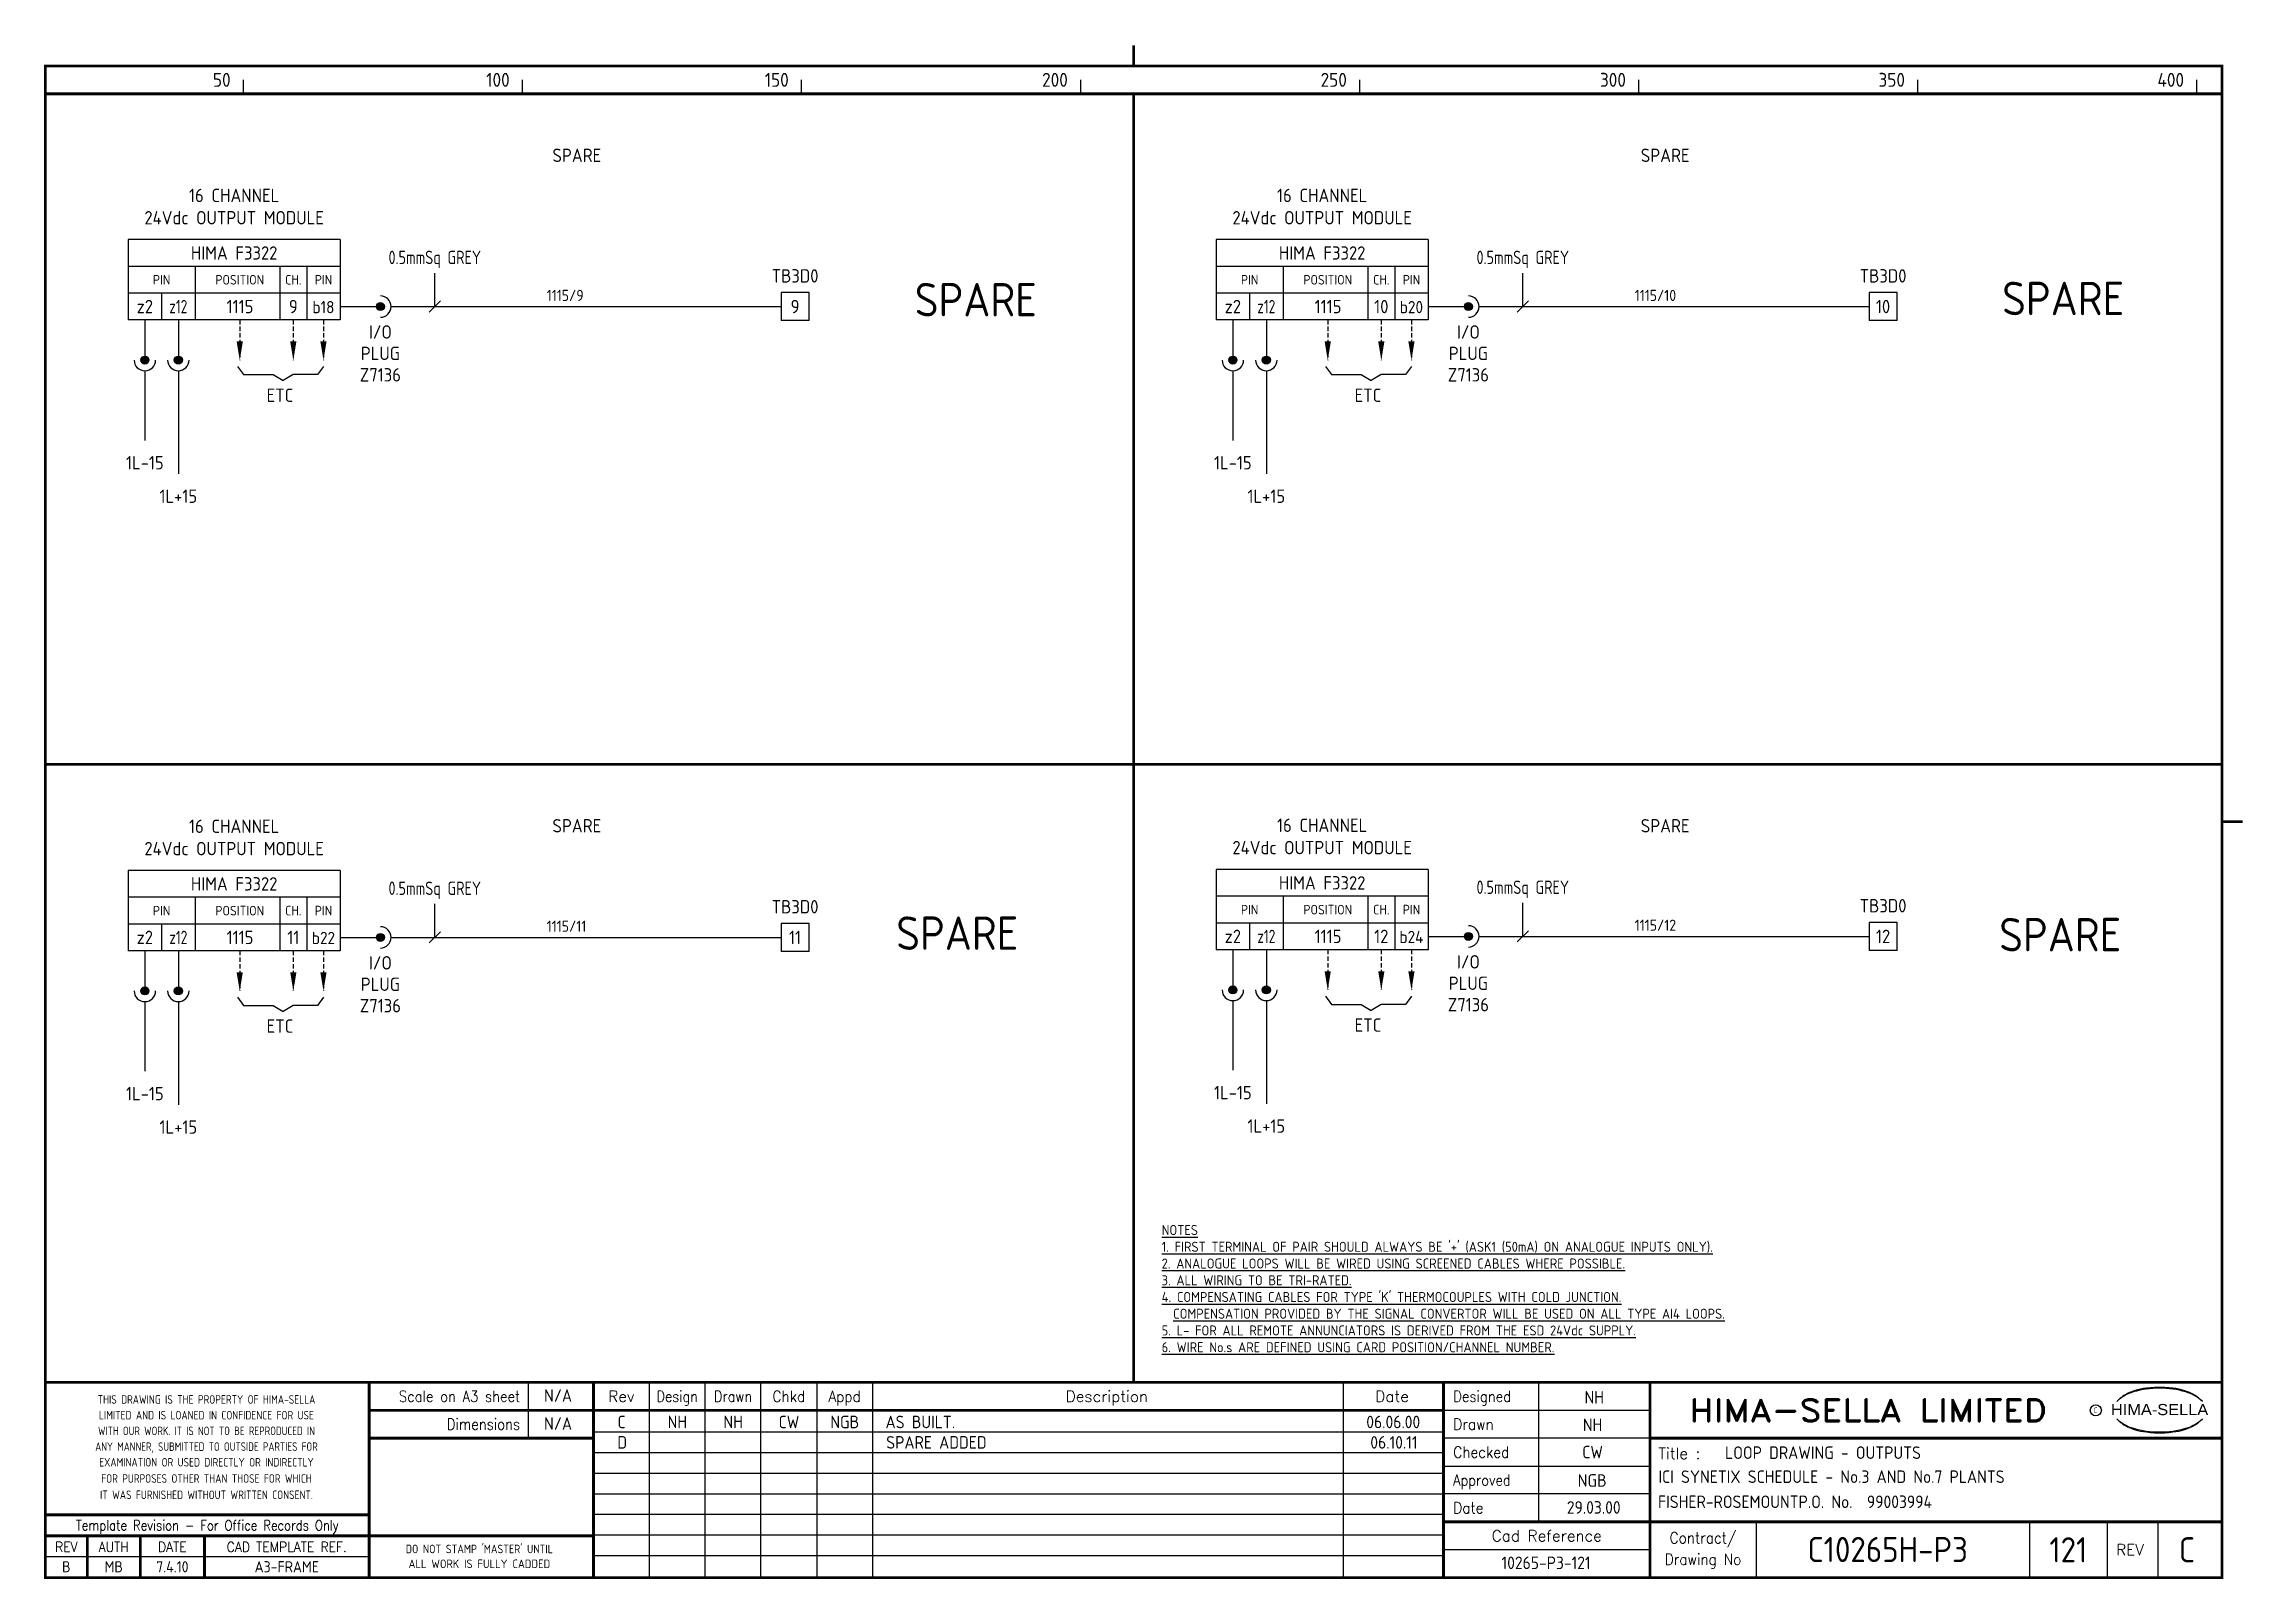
# Model space of a CAD drawing. Extents: x 14 to 408, y 0 to 275.
import ezdxf
from ezdxf.enums import TextEntityAlignment as Align

# ---------------------------------------------------------------- set-up
doc = ezdxf.new("R2010")
doc.units = 0
doc.header["$LTSCALE"] = 0.25
doc.header["$MEASUREMENT"] = 0
doc.linetypes.add('HIDDEN2', pattern=[4.7625, 3.175, -1.5875])
for name, color, linetype in [('00-DRG_FRAME', 12, 'CONTINUOUS'), ('01-DRAW', 7, 'CONTINUOUS'), ('051-TEXT', 2, 'CONTINUOUS'), ('117', 7, 'CONTINUOUS'), ('117-TEXT', 2, 'CONTINUOUS')]:
    doc.layers.add(name, color=color, linetype=linetype)
doc.styles.add('ARIAL', font='arial.ttf', dxfattribs={"height": 2.5})
doc.styles.add('ISO', font='iso.shx')
doc.styles.add('ROMAND', font='ROMAND')

msp = doc.modelspace()

# ---------------------------------------------------------------- texts
at = {"layer": '00-DRG_FRAME', "style": 'ISO'}
for s, p in [('50', (47.69, 267.75)), ('100', (97.69, 267.75)), ('150', (147.69, 267.75)), ('200', (197.69, 267.75)), ('250', (247.69, 267.75)), ('300', (297.69, 267.75)), ('350', (347.69, 267.75)), ('400', (397.69, 267.75))]:
    msp.add_text(s, height=2.5, dxfattribs=at).set_placement(p, align=Align.RIGHT)
at = {"layer": '00-DRG_FRAME', "color": 3, "style": 'ISO'}
for s, width, p in [('THIS DRAWING IS THE PROPERTY OF HIMA-SELLA', 0.9, (43.36, 32.44)), ("DO NOT STAMP 'MASTER' UNTIL", 0.95, (92.25, 5.79))]:
    msp.add_text(s, height=1.53, dxfattribs=dict(at, width=width)).set_placement(p, align=Align.MIDDLE)
at = {"layer": '00-DRG_FRAME', "color": 4, "style": 'ROMAND', "width": 0.87}
for s, p in [('Scale on A3 sheet', (99.54, 32)), ('Dimensions', (99.54, 27.01))]:
    msp.add_text(s, height=2, dxfattribs=at).set_placement(p, align=Align.RIGHT)
at = {"layer": '00-DRG_FRAME', "color": 4, "style": 'ROMAND'}
for s, p in [('Rev', (117.7, 32)), ('Description', (204.69, 32)), ('Date', (255.79, 32))]:
    msp.add_text(s, height=2, dxfattribs=at).set_placement(p, align=Align.CENTER)
for s, width, p in [('Design', 0.85, (127.7, 32)), ('Drawn', 0.85, (137.7, 32)), ('Chkd', 0.9, (147.7, 32)), ('Appd', 0.9, (157.7, 32))]:
    msp.add_text(s, height=2, dxfattribs=dict(at, width=width)).set_placement(p, align=Align.CENTER)
for s, width, p in [('Designed', 0.87, (266.75, 32)), ('Drawn', 0.9, (266.75, 27)), ('Checked', 0.9, (266.75, 22)), ('Approved', 0.85, (266.75, 17)), ('Date', 0.9, (266.75, 12))]:
    msp.add_text(s, height=2, dxfattribs=dict(at, width=width)).set_placement(p)
at = {"layer": '00-DRG_FRAME', "style": 'ROMAND', "width": 1.15}
msp.add_text('HIMA-SELLA LIMITED', height=4, dxfattribs=at).set_placement((341.1, 30.5), align=Align.MIDDLE)
at = {"layer": '00-DRG_FRAME', "style": 'ARIAL', "width": 1.05}
msp.add_text('HIMA-SELLA', height=2, dxfattribs=at).set_placement((393.3, 29.63), align=Align.CENTER)
at = {"layer": '00-DRG_FRAME', "color": 3, "style": 'ISO'}
for s, width, p in [('LIMITED AND IS LOANED IN CONFIDENCE FOR USE', 0.9, (43.36, 29.62)), ('ANY MANNER, SUBMITTED TO OUTSIDE PARTIES FOR', 0.87, (43.36, 23.99)), ('WITH OUR WORK. IT IS NOT TO BE REPRODUCED IN', 0.87, (43.36, 26.81)), ('EXAMINATION OR USED DIRECTLY OR INDIRECTLY', 0.9, (43.36, 21.18)), ('IT WAS FURNISHED WITHOUT WRITTEN CONSENT.', 0.9, (43.36, 15.35)), ('FOR PURPOSES OTHER THAN THOSE FOR WHICH', 0.9, (43.36, 18.27))]:
    msp.add_text(s, height=1.53, dxfattribs=dict(at, width=width)).set_placement(p, align=Align.MIDDLE_CENTER)
at = {"layer": '00-DRG_FRAME', "color": 3, "style": 'ISO', "width": 0.9}
msp.add_text('C', height=1, dxfattribs=at).set_placement((381.84, 30), align=Align.CENTER)
at = {"layer": '00-DRG_FRAME', "color": 4, "style": 'ROMAND'}
msp.add_text('Title :', height=2, dxfattribs=at).set_placement((303.5, 21.75))
for s, height, width, p in [('Template Revision - For Office Records Only', 1.8, 0.85, (43.5, 9.62)), ('Contract/', 2, 0.9, (311.5, 7.5)), ('REV', 1.8, 0.9, (18.25, 6)), ('AUTH', 1.8, 0.9, (26.75, 6)), ('DATE', 1.8, 0.9, (37.25, 6)), ('CAD TEMPLATE REF.', 1.8, 0.9, (57.75, 6)), ('Drawing No', 2, 0.9, (311.5, 3.5))]:
    msp.add_text(s, height=height, dxfattribs=dict(at, width=width)).set_placement(p, align=Align.MIDDLE)
for s, p in [('Cad Reference', (283.5, 8)), ('REV', (388, 5.5))]:
    msp.add_text(s, height=2, dxfattribs=at).set_placement(p, align=Align.MIDDLE)
at = {"layer": '00-DRG_FRAME', "color": 41, "style": 'ISO'}
for s, p in [('B', (18.25, 1.45)), ('MB', (26.75, 1.45)), ('7.4.10', (37.25, 1.45)), ('A3-FRAME', (57.75, 1.45))]:
    msp.add_text(s, height=2, dxfattribs=at).set_placement(p, align=Align.CENTER)
at = {"layer": '00-DRG_FRAME', "color": 3, "style": 'ISO'}
msp.add_text('ALL WORK IS FULLY CADDED', height=1.53, dxfattribs=at).set_placement((92.25, 2.98), align=Align.MIDDLE_CENTER)
at = {"layer": '00-DRG_FRAME', "char_height": 6, "width": 46.4903, "attachment_point": 1, "style": 'ISO'}
for insert in [(170.27, 232.59), (365.1, 232.81), (166.95, 119.03), (364.57, 118.76)]:
    msp.add_mtext('{SPARE}', dxfattribs=dict(at, insert=insert))
at = {"layer": '01-DRAW', "insert": (214.51, 63.71), "char_height": 1.8, "width": 133.83, "attachment_point": 1, "style": 'ISO'}
msp.add_mtext("{\\Fiso.shx;\\LNOTES\\P1. FIRST TERMINAL OF PAIR SHOULD ALWAYS BE '+' (ASK1 (50mA) ON ANALOGUE INPUTS ONLY).\\P2. ANALOGUE LOOPS WILL BE WIRED USING SCREENED CABLES WHERE POSSIBLE.\\P3. ALL WIRING TO BE TRI-RATED.\\P4. COMPENSATING CABLES FOR TYPE 'K' THERMOCOUPLES WITH COLD JUNCTION.\\P  COMPENSATION PROVIDED BY THE SIGNAL CONVERTOR WILL BE USED ON ALL TYPE AI4 LOOPS.\\P5. L- FOR ALL REMOTE ANNUNCIATORS IS DERIVED FROM THE ESD 24Vdc SUPPLY.\\P6. WIRE No.s ARE DEFINED USING CARD POSITION/CHANNEL NUMBER.}", dxfattribs=at)
at = {"layer": '117-TEXT', "style": 'ISO'}
for s, height, p in [('SPARE', 2.4, (109.72, 254.27)), ('SPARE', 2.4, (304.72, 254.27)), ('16 CHANNEL', 2.4, (48.32, 247.08)), ('16 CHANNEL', 2.4, (243.26, 247.08)), ('24Vdc OUTPUT MODULE', 2.4, (48.32, 243.08)), ('24Vdc OUTPUT MODULE', 2.4, (243.26, 243.08)), ('HIMA F3322', 2.4, (48.32, 236.76)), ('HIMA F3322', 2.4, (243.26, 236.76)), ('PIN', 1.728, (35.32, 232.3)), ('POSITION', 1.728, (49.32, 232.3)), ('CH.', 1.728, (58.92, 232.3)), ('PIN', 1.73, (64.32, 232.3)), ('PIN', 1.728, (230.26, 232.3)), ('POSITION', 1.728, (244.26, 232.3)), ('CH.', 1.728, (253.86, 232.3)), ('PIN', 1.73, (259.26, 232.3)), ('z2', 2.4, (32.32, 227.16)), ('1115', 2.4, (49.37, 227.16)), ('9', 2.4, (58.92, 227.16)), ('b18', 2.2, (64.32, 227.16)), ('z2', 2.4, (227.26, 227.16)), ('1115', 2.4, (244.32, 227.16)), ('10', 2.4, (253.86, 227.16)), ('b20', 2.2, (259.26, 227.16)), ('I/O', 2.4, (74.52, 222.6)), ('I/O', 2.4, (269.46, 222.6)), ('PLUG', 2.4, (74.52, 218.76)), ('PLUG', 2.4, (269.46, 218.76)), ('Z7136', 2.4, (74.52, 214.92)), ('Z7136', 2.4, (269.46, 214.92)), ('ETC', 2.4, (56.52, 211.26)), ('ETC', 2.4, (251.46, 211.26)), ('16 CHANNEL', 2.4, (48.32, 133.99)), ('SPARE', 2.4, (109.72, 134.08)), ('16 CHANNEL', 2.4, (243.26, 134.17)), ('SPARE', 2.4, (304.72, 134.08)), ('24Vdc OUTPUT MODULE', 2.4, (48.32, 129.99)), ('24Vdc OUTPUT MODULE', 2.4, (243.26, 130.17)), ('HIMA F3322', 2.4, (243.26, 123.85)), ('HIMA F3322', 2.4, (48.32, 123.67)), ('PIN', 1.728, (35.32, 119.2)), ('POSITION', 1.728, (49.32, 119.2)), ('CH.', 1.728, (58.92, 119.2)), ('PIN', 1.73, (64.32, 119.21)), ('PIN', 1.728, (230.26, 119.38)), ('POSITION', 1.728, (244.26, 119.38)), ('CH.', 1.728, (253.86, 119.38)), ('PIN', 1.73, (259.26, 119.39)), ('z2', 2.4, (32.32, 114.07)), ('1115', 2.4, (49.37, 114.07)), ('11', 2.4, (58.92, 114.07)), ('b22', 2.2, (64.32, 114.07)), ('z2', 2.4, (227.26, 114.25)), ('1115', 2.4, (244.32, 114.25)), ('12', 2.4, (253.86, 114.25)), ('b24', 2.2, (259.26, 114.25)), ('I/O', 2.4, (74.52, 109.51)), ('I/O', 2.4, (269.46, 109.69)), ('PLUG', 2.4, (74.52, 105.67)), ('PLUG', 2.4, (269.46, 105.85)), ('Z7136', 2.4, (74.52, 101.83)), ('Z7136', 2.4, (269.46, 102.01)), ('ETC', 2.4, (56.52, 98.17)), ('ETC', 2.4, (251.46, 98.35))]:
    msp.add_text(s, height=height, dxfattribs=at).set_placement(p, align=Align.CENTER)
for s, width, p in [('0.5mmSq GREY', 0.85, (84.27, 235.97)), ('0.5mmSq GREY', 0.85, (279.21, 235.97)), ('z12', 0.8, (38.32, 227.16)), ('z12', 0.8, (233.26, 227.16)), ('0.5mmSq GREY', 0.85, (84.27, 122.88)), ('0.5mmSq GREY', 0.85, (279.21, 123.06)), ('z12', 0.8, (38.32, 114.07)), ('z12', 0.8, (233.26, 114.25))]:
    msp.add_text(s, height=2.4, dxfattribs=dict(at, width=width)).set_placement(p, align=Align.CENTER)
for s, p in [('TB3D0', (148.82, 233.86)), ('TB3D0', (343.76, 233.86)), ('9', (148.82, 228.36)), ('10', (343.76, 228.36)), ('1L-15', (32.32, 200.36)), ('1L-15', (227.26, 200.36)), ('1L+15', (38.32, 194.36)), ('1L+15', (233.26, 194.36)), ('TB3D0', (148.82, 120.77)), ('TB3D0', (343.76, 120.95)), ('11', (148.82, 115.27)), ('12', (343.76, 115.45)), ('1L-15', (32.32, 87.27)), ('1L-15', (227.26, 87.45)), ('1L+15', (38.32, 81.27)), ('1L+15', (233.26, 81.45))]:
    msp.add_text(s, height=2.4, dxfattribs=at).set_placement(p, align=Align.MIDDLE)
at = {"layer": '117-TEXT', "color": 3, "style": 'ISO'}
for s, p in [('1115/9', (104.32, 230.36)), ('1115/10', (299.26, 230.36)), ('1115/11', (104.32, 117.27)), ('1115/12', (299.26, 117.45))]:
    msp.add_text(s, height=2, dxfattribs=at).set_placement(p, align=Align.MIDDLE_LEFT)

# ---------------------------------------------------------------- blocks, each defined once
blk = doc.blocks.new('A3-REVA')
at = {"layer": '051-TEXT', "style": 'ISO'}
for tag, p in [('DESIGNED', (292.01, 31.7)), ('A', (117.73, 27.28)), ('DES', (127.73, 27.28)), ('DRN', (137.73, 27.28)), ('CHKD', (147.73, 27.28)), ('APPD', (157.73, 27.28)), ('DATE', (256, 27.28)), ('DRAWN', (291.72, 26.77)), ('CHECKED', (291.72, 21.89)), ('APPD', (291.65, 16.79)), ('DATE', (291.92, 11.96))]:
    blk.add_attdef(tag, text='', height=2.25, dxfattribs=at).set_placement(p, align=Align.CENTER)
blk.add_attdef('DESCRIPTION', (165.03, 27.28), '', height=2.25, dxfattribs=at)
blk = doc.blocks.new('A3-REVB')
at = {"layer": '051-TEXT', "style": 'ISO'}
for tag, p in [('A', (124.85, -20.36)), ('DES', (134.85, -20.36)), ('DRN', (144.85, -20.36)), ('CHKD', (154.85, -20.36)), ('APPD', (164.85, -20.36)), ('DATE', (263.12, -20.36))]:
    blk.add_attdef(tag, text='', height=2.25, dxfattribs=at).set_placement(p, align=Align.CENTER)
blk.add_attdef('DESCRIPTION', (172.15, -20.36), '', height=2.25, dxfattribs=at)
blk = doc.blocks.new('A3-TITLE')
at = {"layer": '051-TEXT', "style": 'ISO'}
blk.add_attdef('TITLE_1', (315.46, 21.78), '', height=2.25, dxfattribs=at)
for tag, p in [('DRGNO', (376.96, 3.24)), ('REV.', (398.2, 3.24))]:
    blk.add_attdef(tag, text='', height=4.5, dxfattribs=at).set_placement(p, align=Align.CENTER)
blk = doc.blocks.new('A3-CONTRACT')
at = {"layer": '051-TEXT', "color": 41, "style": 'ISO'}
for tag, height, p in [('SCALE', 2.25, (106.71, 31.82)), ('DIMS', 2.25, (106.71, 26.8)), ('CAD-REF', 2.25, (283.73, 1.84)), ('CONTRACT', 4.5, (344.94, 3.1))]:
    blk.add_attdef(tag, text='', height=height, dxfattribs=at).set_placement(p, align=Align.CENTER)
for tag, p in [('TITLE_2', (303.86, 17.28)), ('TITLE_3', (303.79, 12.78))]:
    blk.add_attdef(tag, p, '', height=2.25, dxfattribs=at)

# ---------------------------------------------------------------- linework, layer by layer
at = {"layer": '00-DRG_FRAME'}
for p, q in [((50, 266.5), (50, 269)), ((100, 266.5), (100, 269)), ((150, 266.5), (150, 269)), ((200, 266.5), (200, 269)), ((250, 266.5), (250, 269)), ((300, 266.5), (300, 269)), ((350, 266.5), (350, 269)), ((400, 266.5), (400, 269)), ((101.01, 35.5), (101.01, 25.5)), ((122.7, 35.5), (122.7, 0.5)), ((132.7, 0.5), (132.7, 35.5)), ((142.7, 0.5), (142.7, 35.5)), ((152.7, 35.5), (152.7, 0.5)), ((162.7, 35.5), (162.7, 0.5)), ((247, 35.5), (247, 0.5)), ((282, 35.5), (282, 10.5)), ((265, 30.5), (302, 30.5)), ((265, 26.59), (112.7, 26.59)), ((302, 25.5), (265, 25.5)), ((265, 22.89), (112.7, 22.89)), ((265, 20.5), (302, 20.5)), ((265, 19.19), (112.7, 19.19)), ((265, 15.49), (112.7, 15.49)), ((302, 15.5), (265, 15.5)), ((265, 11.79), (112.7, 11.79)), ((265, 8.09), (112.7, 8.09)), ((321, 10.5), (321, 0.5)), ((370, 10.5), (370, 0.5)), ((384, 0.5), (384, 10.5)), ((393, 10.5), (393, 0.5)), ((72.5, 4.25), (14.5, 4.25)), ((265, 4.39), (112.7, 4.39)), ((302, 5.5), (265, 5.5))]:
    msp.add_line(p, q, dxfattribs=at)
at = {"layer": '00-DRG_FRAME', "const_width": 0.5}
for points in [[(209.5, 271.5), (209.5, 275.18)], [(209.5, 271.5), (209.5, 275.18)], [(14.5, 266.5), (404.5, 266.5)], [(209.5, 35.5), (209.5, 266.5)], [(14.5, 146.31), (404.5, 146.31)], [(404.5, 136), (408.18, 136)], [(404.5, 35.5), (14.5, 35.5)], [(72.5, 0.5), (72.5, 35.5)], [(112.7, 0.5), (112.7, 35.5)], [(265, 35.5), (265, 0.5)], [(302, 0.5), (302, 35.5)], [(265, 30.5), (72.5, 30.5)], [(112.7, 25.5), (72.5, 25.5)], [(404.5, 25.5), (302, 25.5)], [(14.5, 11.75), (72.5, 11.75)], [(14.5, 8), (72.5, 8)], [(22, 0.5), (22, 8)], [(31.5, 0.5), (31.5, 8)], [(43, 0.5), (43, 8)], [(112.7, 8), (72.5, 8)], [(265, 10.5), (404.5, 10.5)]]:
    msp.add_lwpolyline(points, dxfattribs=at)
msp.add_lwpolyline([(14.5, 0.5), (404.5, 0.5), (404.5, 271.5), (14.5, 271.5)], close=True, dxfattribs=at)
at = {"layer": '00-DRG_FRAME', "color": 3}
msp.add_circle((381.88, 30.5), 1, dxfattribs=at)
for centre, radius, start, end in [((390.6, 26.83), 7.24, 106.0532, 133.5024), ((390.88, 27.01), 7.3, 130.419, 136.057), ((390.11, 28.1), 5.98, 122.244, 131.6154), ((389.75, 28.78), 5.21, 111.8206, 122.8668), ((391.78, 24.7), 9.76, 107.5931, 113.9452), ((393.1, 18.5), 15.94, 89.2698, 106.3911), ((392.1, 23.52), 10.99, 96.0146, 107.3203), ((393.29, 16.31), 18.28, 92.8917, 97.3734), ((393.24, 18.86), 15.73, 89.7805, 93.1738), ((393.36, 18.86), 15.73, 86.8262, 90.2195), ((393.51, 18.5), 15.94, 73.6089, 90.7302), ((393.31, 16.31), 18.28, 82.6266, 87.1083), ((394.51, 23.52), 10.99, 72.6797, 83.9854), ((394.83, 24.7), 9.76, 66.0548, 72.4069), ((396, 26.83), 7.24, 46.4976, 73.9468), ((396.85, 28.78), 5.21, 57.1332, 68.1794), ((396.49, 28.1), 5.98, 48.3846, 57.756), ((395.73, 27.01), 7.3, 43.943, 49.581), ((390.88, 34.04), 7.3, 223.943, 229.581), ((390.6, 34.23), 7.24, 226.4976, 253.9468), ((390.11, 32.96), 5.98, 228.3846, 237.756), ((389.75, 32.28), 5.21, 237.1332, 248.1794), ((396, 34.23), 7.24, 286.0532, 313.5024), ((396.85, 32.28), 5.21, 291.8206, 302.8668), ((396.49, 32.96), 5.98, 302.244, 311.6154), ((395.73, 34.04), 7.3, 310.419, 316.057), ((391.78, 36.36), 9.76, 246.0548, 252.4069), ((393.1, 42.56), 15.94, 253.6089, 270.7302), ((392.1, 37.54), 10.99, 252.6797, 263.9854), ((393.29, 44.75), 18.28, 262.6266, 267.1083), ((393.24, 42.19), 15.73, 266.8262, 270.2195), ((393.51, 42.56), 15.94, 269.2698, 286.3911), ((393.36, 42.19), 15.73, 269.7805, 273.1738), ((393.31, 44.75), 18.28, 272.8917, 277.3734), ((394.51, 37.54), 10.99, 276.0146, 287.3203), ((394.83, 36.36), 9.76, 287.5931, 293.9452)]:
    msp.add_arc(centre, radius, start, end, dxfattribs=at)
at = {"layer": '117'}
for p, q in [((29.32, 240.36), (29.32, 225.96)), ((67.32, 240.36), (29.32, 240.36)), ((67.32, 240.36), (67.32, 225.96)), ((224.26, 240.36), (224.26, 225.96)), ((262.26, 240.36), (224.26, 240.36)), ((262.26, 240.36), (262.26, 225.96)), ((67.32, 235.56), (29.32, 235.56)), ((41.32, 235.56), (41.32, 225.96)), ((56.52, 235.56), (56.52, 225.96)), ((61.32, 235.56), (61.32, 225.96)), ((262.26, 235.56), (224.26, 235.56)), ((236.26, 235.56), (236.26, 225.96)), ((251.46, 235.56), (251.46, 225.96)), ((256.26, 235.56), (256.26, 225.96)), ((67.32, 230.76), (29.32, 230.76)), ((35.32, 230.76), (35.32, 225.96)), ((146.32, 230.86), (146.32, 225.86)), ((151.32, 230.86), (146.32, 230.86)), ((151.32, 225.86), (151.32, 230.86)), ((262.26, 230.76), (224.26, 230.76)), ((230.26, 230.76), (230.26, 225.96)), ((341.26, 230.86), (341.26, 225.86)), ((346.26, 230.86), (341.26, 230.86)), ((346.26, 225.86), (346.26, 230.86)), ((67.32, 225.96), (29.32, 225.96)), ((32.32, 225.96), (32.32, 218.76)), ((38.32, 225.96), (38.32, 218.76)), ((67.32, 228.36), (74.52, 228.36)), ((76.44, 228.36), (146.32, 228.36)), ((151.32, 225.86), (146.32, 225.86)), ((262.26, 225.96), (224.26, 225.96)), ((227.26, 225.96), (227.26, 218.76)), ((233.26, 225.96), (233.26, 218.76)), ((262.26, 228.36), (269.46, 228.36)), ((271.38, 228.36), (341.26, 228.36)), ((346.26, 225.86), (341.26, 225.86)), ((32.32, 216.84), (32.32, 204.36)), ((38.32, 216.84), (38.32, 198.36)), ((48.92, 217.62), (50, 216.18)), ((64.32, 217.62), (63.24, 216.18)), ((227.26, 216.84), (227.26, 204.36)), ((233.26, 216.84), (233.26, 198.36)), ((243.86, 217.62), (244.94, 216.18)), ((259.26, 217.62), (258.18, 216.18)), ((50, 216.18), (55.32, 216.18)), ((55.32, 216.18), (57.12, 215.1)), ((58.92, 216.18), (57.12, 215.1)), ((63.24, 216.18), (58.92, 216.18)), ((244.94, 216.18), (250.26, 216.18)), ((250.26, 216.18), (252.06, 215.1)), ((253.86, 216.18), (252.06, 215.1)), ((258.18, 216.18), (253.86, 216.18)), ((67.32, 127.27), (29.32, 127.27)), ((29.32, 127.27), (29.32, 112.87)), ((67.32, 127.27), (67.32, 112.87)), ((262.26, 127.45), (224.26, 127.45)), ((224.26, 127.45), (224.26, 113.05)), ((262.26, 127.45), (262.26, 113.05)), ((67.32, 122.47), (29.32, 122.47)), ((41.32, 122.47), (41.32, 112.87)), ((56.52, 122.47), (56.52, 112.87)), ((61.32, 122.47), (61.32, 112.87)), ((262.26, 122.65), (224.26, 122.65)), ((236.26, 122.65), (236.26, 113.05)), ((251.46, 122.65), (251.46, 113.05)), ((256.26, 122.65), (256.26, 113.05)), ((67.32, 117.67), (29.32, 117.67)), ((35.32, 117.67), (35.32, 112.87)), ((67.32, 115.27), (74.52, 115.27)), ((76.44, 115.27), (146.32, 115.27)), ((146.32, 117.77), (146.32, 112.77)), ((151.32, 117.77), (146.32, 117.77)), ((151.32, 112.77), (151.32, 117.77)), ((262.26, 117.85), (224.26, 117.85)), ((230.26, 117.85), (230.26, 113.05)), ((262.26, 115.45), (269.46, 115.45)), ((271.38, 115.45), (341.26, 115.45)), ((346.26, 117.95), (341.26, 117.95)), ((341.26, 117.95), (341.26, 112.95)), ((346.26, 112.95), (346.26, 117.95)), ((67.32, 112.87), (29.32, 112.87)), ((32.32, 112.87), (32.32, 105.67)), ((38.32, 112.87), (38.32, 105.67)), ((151.32, 112.77), (146.32, 112.77)), ((262.26, 113.05), (224.26, 113.05)), ((227.26, 113.05), (227.26, 105.85)), ((233.26, 113.05), (233.26, 105.85)), ((346.26, 112.95), (341.26, 112.95)), ((32.32, 103.75), (32.32, 91.27)), ((38.32, 103.75), (38.32, 85.27)), ((48.92, 104.53), (50, 103.09)), ((50, 103.09), (55.32, 103.09)), ((55.32, 103.09), (57.12, 102.01)), ((58.92, 103.09), (57.12, 102.01)), ((63.24, 103.09), (58.92, 103.09)), ((64.32, 104.53), (63.24, 103.09)), ((227.26, 103.93), (227.26, 91.45)), ((233.26, 103.93), (233.26, 85.45)), ((243.86, 104.71), (244.94, 103.27)), ((244.94, 103.27), (250.26, 103.27)), ((250.26, 103.27), (252.06, 102.19)), ((253.86, 103.27), (252.06, 102.19)), ((258.18, 103.27), (253.86, 103.27)), ((259.26, 104.71), (258.18, 103.27))]:
    msp.add_line(p, q, dxfattribs=at)
at = {"layer": '117', "color": 3}
for p, q in [((84.27, 228.36), (84.27, 234.36)), ((279.21, 228.36), (279.21, 234.36)), ((83.27, 227.36), (85.27, 229.36)), ((278.21, 227.36), (280.21, 229.36)), ((84.27, 115.27), (84.27, 121.27)), ((279.21, 115.45), (279.21, 121.45)), ((83.27, 114.27), (85.27, 116.27)), ((278.21, 114.45), (280.21, 116.45))]:
    msp.add_line(p, q, dxfattribs=at)
at = {"layer": '117', "linetype": 'HIDDEN2'}
for p, q in [((49.32, 225.96), (49.32, 218.76)), ((58.92, 225.96), (58.92, 218.76)), ((64.32, 225.96), (64.32, 218.76)), ((244.26, 225.96), (244.26, 218.76)), ((253.86, 225.96), (253.86, 218.76)), ((259.26, 225.96), (259.26, 218.76)), ((49.32, 112.87), (49.32, 105.67)), ((58.92, 112.87), (58.92, 105.67)), ((64.32, 112.87), (64.32, 105.67)), ((244.26, 113.05), (244.26, 105.85)), ((253.86, 113.05), (253.86, 105.85)), ((259.26, 113.05), (259.26, 105.85))]:
    msp.add_line(p, q, dxfattribs=at)
at = {"layer": '117'}
for centre, radius in [((74.52, 228.36), 0.72), ((74.52, 228.36), 0.624), ((74.52, 228.36), 0.528), ((74.52, 228.36), 0.432), ((74.52, 228.36), 0.336), ((269.46, 228.36), 0.72), ((269.46, 228.36), 0.624), ((269.46, 228.36), 0.528), ((269.46, 228.36), 0.432), ((269.46, 228.36), 0.336), ((74.52, 228.36), 0.24), ((74.52, 228.36), 0.144), ((74.52, 228.36), 0.048), ((269.46, 228.36), 0.24), ((269.46, 228.36), 0.144), ((269.46, 228.36), 0.048), ((32.32, 218.76), 0.72), ((32.32, 218.76), 0.624), ((32.32, 218.76), 0.528), ((32.32, 218.76), 0.432), ((32.32, 218.76), 0.336), ((32.32, 218.76), 0.24), ((32.32, 218.76), 0.144), ((32.32, 218.76), 0.048), ((38.32, 218.76), 0.72), ((38.32, 218.76), 0.624), ((38.32, 218.76), 0.528), ((38.32, 218.76), 0.432), ((38.32, 218.76), 0.336), ((38.32, 218.76), 0.24), ((38.32, 218.76), 0.144), ((38.32, 218.76), 0.048), ((227.26, 218.76), 0.72), ((227.26, 218.76), 0.624), ((227.26, 218.76), 0.528), ((227.26, 218.76), 0.432), ((227.26, 218.76), 0.336), ((227.26, 218.76), 0.24), ((227.26, 218.76), 0.144), ((227.26, 218.76), 0.048), ((233.26, 218.76), 0.72), ((233.26, 218.76), 0.624), ((233.26, 218.76), 0.528), ((233.26, 218.76), 0.432), ((233.26, 218.76), 0.336), ((233.26, 218.76), 0.24), ((233.26, 218.76), 0.144), ((233.26, 218.76), 0.048), ((74.52, 115.27), 0.72), ((74.52, 115.27), 0.624), ((74.52, 115.27), 0.528), ((74.52, 115.27), 0.432), ((74.52, 115.27), 0.336), ((74.52, 115.27), 0.24), ((74.52, 115.27), 0.144), ((74.52, 115.27), 0.048), ((269.46, 115.45), 0.72), ((269.46, 115.45), 0.624), ((269.46, 115.45), 0.528), ((269.46, 115.45), 0.432), ((269.46, 115.45), 0.336), ((269.46, 115.45), 0.24), ((269.46, 115.45), 0.144), ((269.46, 115.45), 0.048), ((227.26, 105.85), 0.72), ((227.26, 105.85), 0.624), ((233.26, 105.85), 0.72), ((233.26, 105.85), 0.624), ((32.32, 105.67), 0.72), ((32.32, 105.67), 0.624), ((32.32, 105.67), 0.528), ((32.32, 105.67), 0.432), ((32.32, 105.67), 0.336), ((32.32, 105.67), 0.24), ((32.32, 105.67), 0.144), ((32.32, 105.67), 0.048), ((38.32, 105.67), 0.72), ((38.32, 105.67), 0.624), ((38.32, 105.67), 0.528), ((38.32, 105.67), 0.432), ((38.32, 105.67), 0.336), ((38.32, 105.67), 0.24), ((38.32, 105.67), 0.144), ((38.32, 105.67), 0.048), ((227.26, 105.85), 0.528), ((227.26, 105.85), 0.432), ((227.26, 105.85), 0.336), ((227.26, 105.85), 0.24), ((227.26, 105.85), 0.144), ((227.26, 105.85), 0.048), ((233.26, 105.85), 0.528), ((233.26, 105.85), 0.432), ((233.26, 105.85), 0.336), ((233.26, 105.85), 0.24), ((233.26, 105.85), 0.144), ((233.26, 105.85), 0.048)]:
    msp.add_circle(centre, radius, dxfattribs=at)
for centre, start, end in [((74.52, 228.36), 270, 90), ((269.46, 228.36), 270, 90), ((32.32, 218.76), 180, 0), ((38.32, 218.76), 180, 0), ((227.26, 218.76), 180, 0), ((233.26, 218.76), 180, 0), ((74.52, 115.27), 270, 90), ((269.46, 115.45), 270, 90), ((32.32, 105.67), 180, 0), ((38.32, 105.67), 180, 0), ((227.26, 105.85), 180, 0), ((233.26, 105.85), 180, 0)]:
    msp.add_arc(centre, 1.92, start, end, dxfattribs=at)
for points in [[(49.88, 222.12), (48.76, 222.12), (49.32, 218.76)], [(59.48, 222.12), (58.36, 222.12), (58.92, 218.76)], [(64.88, 222.12), (63.76, 222.12), (64.32, 218.76)], [(244.82, 222.12), (243.7, 222.12), (244.26, 218.76)], [(254.42, 222.12), (253.3, 222.12), (253.86, 218.76)], [(259.82, 222.12), (258.7, 222.12), (259.26, 218.76)], [(49.88, 109.03), (48.76, 109.03), (49.32, 105.67)], [(59.48, 109.03), (58.36, 109.03), (58.92, 105.67)], [(64.88, 109.03), (63.76, 109.03), (64.32, 105.67)], [(244.82, 109.21), (243.7, 109.21), (244.26, 105.85)], [(254.42, 109.21), (253.3, 109.21), (253.86, 105.85)], [(259.82, 109.21), (258.7, 109.21), (259.26, 105.85)]]:
    msp.add_solid(points, dxfattribs=at)

# ---------------------------------------------------------------- block references
at = {"layer": '00-DRG_FRAME'}
for name, p, values in [('A3-CONTRACT', (-0.35, 0.19), {'TITLE_2': 'ICI SYNETIX SCHEDULE - No.3 AND No.7 PLANTS', 'TITLE_3': 'FISHER-ROSEMOUNTP.O. No.  99003994', 'CAD-REF': '10265-P3-121', 'CONTRACT': 'C10265H-P3', 'SCALE': 'N/A', 'DIMS': 'N/A'}), ('A3-REVB', (-7, 43.98), {'A': 'D', 'DESCRIPTION': 'SPARE ADDED', 'DATE': '06.10.11'}), ('A3-TITLE', (0, 0), {'TITLE_1': 'LOOP DRAWING - OUTPUTS', 'DRGNO': '121', 'REV.': 'C'})]:
    msp.add_blockref(name, p, dxfattribs=at).add_auto_attribs(values)
ref = msp.add_blockref('A3-REVA', (0, 0), dxfattribs=at)
ref.add_attrib('A', 'C', dxfattribs={"layer": '051-TEXT', "height": 2.25, "style": 'ISO'}).set_placement((117.73, 27.28), align=Align.CENTER)
ref.add_attrib('DES', 'NH', dxfattribs={"layer": '051-TEXT', "height": 2.25, "style": 'ISO'}).set_placement((127.73, 27.28), align=Align.CENTER)
ref.add_attrib('DRN', 'NH', dxfattribs={"layer": '051-TEXT', "height": 2.25, "style": 'ISO'}).set_placement((137.73, 27.28), align=Align.CENTER)
ref.add_attrib('CHKD', 'CW', dxfattribs={"layer": '051-TEXT', "height": 2.25, "style": 'ISO'}).set_placement((147.73, 27.28), align=Align.CENTER)
ref.add_attrib('APPD', 'NGB', dxfattribs={"layer": '051-TEXT', "height": 2.25, "style": 'ISO'}).set_placement((157.73, 27.28), align=Align.CENTER)
ref.add_attrib('DESCRIPTION', 'AS BUILT.', (165.03, 27.28), dxfattribs={"layer": '051-TEXT', "height": 2.25, "style": 'ISO'})
ref.add_attrib('DATE', '06.06.00', dxfattribs={"layer": '051-TEXT', "height": 2.25, "style": 'ISO'}).set_placement((256, 27.28), align=Align.CENTER)
ref.add_attrib('DESIGNED', 'NH', dxfattribs={"layer": '051-TEXT', "height": 2.25, "style": 'ISO'}).set_placement((292.01, 31.7), align=Align.CENTER)
ref.add_attrib('DRAWN', 'NH', dxfattribs={"layer": '051-TEXT', "height": 2.25, "style": 'ISO'}).set_placement((291.72, 26.77), align=Align.CENTER)
ref.add_attrib('CHECKED', 'CW', dxfattribs={"layer": '051-TEXT', "height": 2.25, "style": 'ISO'}).set_placement((291.72, 21.89), align=Align.CENTER)
ref.add_attrib('APPD', 'NGB', dxfattribs={"layer": '051-TEXT', "height": 2.25, "style": 'ISO'}).set_placement((291.65, 16.79), align=Align.CENTER)
ref.add_attrib('DATE', '29.03.00', dxfattribs={"layer": '051-TEXT', "height": 2.25, "style": 'ISO'}).set_placement((291.92, 11.96), align=Align.CENTER)

msp.set_redraw_order([(e.dxf.handle, doc.entitydb.next_handle()) for e in msp.query("TEXT MTEXT ATTDEF DIMENSION ARC_DIMENSION")])  # texts and dimensions are drawn at this point

doc.saveas('drawing.dxf')
